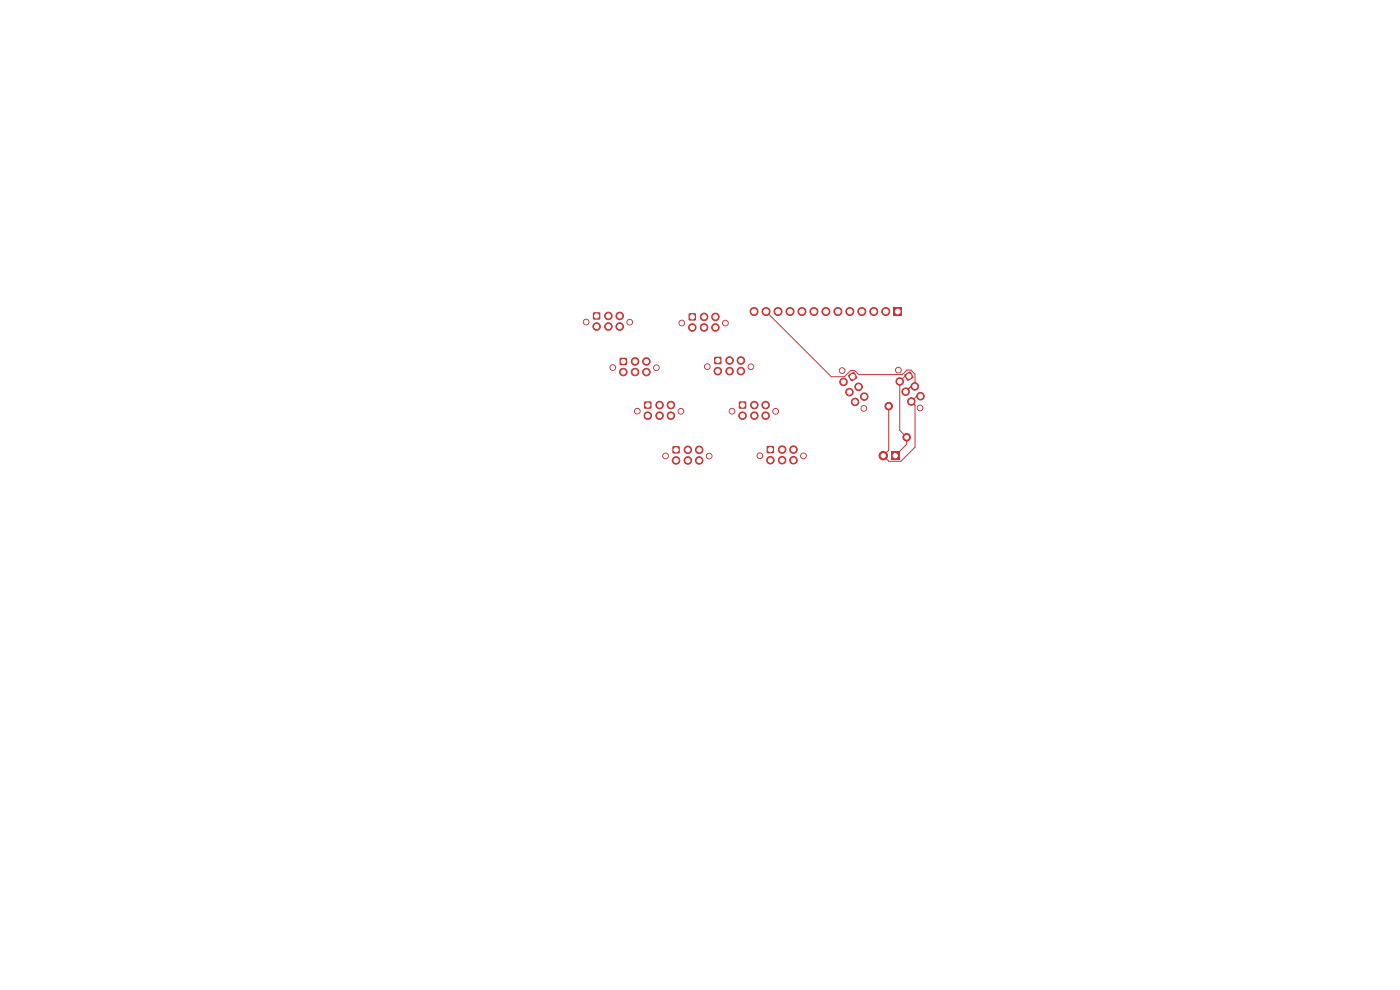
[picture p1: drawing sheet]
<svg xmlns="http://www.w3.org/2000/svg" width="297mm" height="210mm" viewBox="0 0 297 210" stroke-linecap="round" stroke-linejoin="round" font-family="sans-serif">
<g fill="#c83434" stroke="#c83434" stroke-width=".21">
<circle cx="161.2" cy="96.7" r=".6"/>
<circle cx="170.5" cy="96.7" r=".6"/>
</g>
<path d="M162.7 94.7l.2-.1h1.2l.1 .3v1.2l-.3 .1-1.2-.1-.1-.2z" fill="#c83434"/>
<g fill="#c83434" stroke="#c83434" stroke-width=".21">
<circle cx="165.9" cy="95.4" r=".8"/>
<circle cx="168.3" cy="95.4" r=".8"/>
<circle cx="168.3" cy="97.6" r=".8"/>
<circle cx="165.9" cy="97.6" r=".8"/>
<circle cx="163.4" cy="97.6" r=".8"/>
<circle cx="124.3" cy="68.3" r=".6"/>
<circle cx="133.6" cy="68.3" r=".6"/>
</g>
<path d="M125.9 66.3l1.2-.1 .2 .1 .1 1.2-.2 .3h-1.1l-.3-.1v-1.2z" fill="#c83434"/>
<g fill="#c83434" stroke="#c83434" stroke-width=".21">
<circle cx="129.1" cy="67" r=".8"/>
<circle cx="131.5" cy="67" r=".8"/>
<circle cx="131.5" cy="69.3" r=".8"/>
<circle cx="129.1" cy="69.3" r=".8"/>
<circle cx="126.6" cy="69.3" r=".8"/>
<circle cx="178.7" cy="78.6" r=".6"/>
<circle cx="183.3" cy="86.6" r=".6"/>
</g>
<path d="M180 79.5l1.2-.6 .6 1 .1 .3-1.1 .6-.2 .1-.7-1.1z" fill="#c83434"/>
<g fill="#c83434" stroke="#c83434" stroke-width=".21">
<circle cx="182.1" cy="82.1" r=".8"/>
<circle cx="183.3" cy="84.1" r=".8"/>
<circle cx="181.4" cy="85.3" r=".8"/>
<circle cx="180.2" cy="83.2" r=".8"/>
<circle cx="178.9" cy="81" r=".8"/>
</g>
<path d="M189.6 65.2h1.7v1.7h-1.7z" fill="#c83434"/>
<g fill="#c83434" stroke="#c83434" stroke-width=".21">
<circle cx="187.9" cy="66.1" r=".85"/>
<circle cx="185.4" cy="66.1" r=".85"/>
<circle cx="182.8" cy="66.1" r=".85"/>
<circle cx="180.3" cy="66.1" r=".85"/>
<circle cx="177.8" cy="66.1" r=".85"/>
<circle cx="175.2" cy="66.1" r=".85"/>
<circle cx="172.7" cy="66.1" r=".85"/>
<circle cx="170.1" cy="66.1" r=".85"/>
<circle cx="167.6" cy="66.1" r=".85"/>
<circle cx="165.1" cy="66.1" r=".85"/>
<circle cx="162.5" cy="66.1" r=".85"/>
<circle cx="160" cy="66.1" r=".85"/>
<circle cx="155.3" cy="87.2" r=".6"/>
<circle cx="164.5" cy="87.2" r=".6"/>
</g>
<path d="M156.8 85.2l.2-.1 1.2 .1 .1 .2v1.2l-.3 .1h-1.2l-.1-.3z" fill="#c83434"/>
<g fill="#c83434" stroke="#c83434" stroke-width=".21">
<circle cx="160" cy="85.9" r=".8"/>
<circle cx="162.4" cy="85.9" r=".8"/>
<circle cx="162.4" cy="88.2" r=".8"/>
<circle cx="160" cy="88.2" r=".8"/>
<circle cx="157.5" cy="88.2" r=".8"/>
<circle cx="150" cy="77.8" r=".6"/>
<circle cx="159.3" cy="77.8" r=".6"/>
</g>
<path d="M151.6 75.7h1.2l.2 .1 .1 1.2-.1 .2-1.2 .1-.3-.1v-1.2z" fill="#c83434"/>
<g fill="#c83434" stroke="#c83434" stroke-width=".21">
<circle cx="154.8" cy="76.5" r=".8"/>
<circle cx="157.2" cy="76.5" r=".8"/>
<circle cx="157.2" cy="78.7" r=".8"/>
<circle cx="154.8" cy="78.7" r=".8"/>
<circle cx="152.3" cy="78.7" r=".8"/>
<circle cx="141.2" cy="96.7" r=".6"/>
<circle cx="150.5" cy="96.7" r=".6"/>
</g>
<path d="M142.7 94.7l.2-.1 1.2 .1 .1 .2v1.2l-.3 .1h-1.2l-.1-.3z" fill="#c83434"/>
<g fill="#c83434" stroke="#c83434" stroke-width=".21">
<circle cx="145.9" cy="95.4" r=".8"/>
<circle cx="148.3" cy="95.4" r=".8"/>
<circle cx="148.3" cy="97.7" r=".8"/>
<circle cx="145.9" cy="97.7" r=".8"/>
<circle cx="143.4" cy="97.7" r=".8"/>
<circle cx="135.2" cy="87.2" r=".6"/>
<circle cx="144.4" cy="87.2" r=".6"/>
</g>
<path d="M136.7 85.2l.2-.1 1.2 .1 .1 .2v1.2l-.3 .1h-1.2l-.1-.3z" fill="#c83434"/>
<g fill="#c83434" stroke="#c83434" stroke-width=".21">
<circle cx="139.9" cy="85.9" r=".8"/>
<circle cx="142.3" cy="85.9" r=".8"/>
<circle cx="142.3" cy="88.2" r=".8"/>
<circle cx="139.9" cy="88.2" r=".8"/>
<circle cx="137.4" cy="88.2" r=".8"/>
<circle cx="144.6" cy="68.5" r=".6"/>
<circle cx="153.9" cy="68.5" r=".6"/>
</g>
<path d="M146.1 66.5l.3-.1 1.1 .1 .2 .2-.1 1.2-.2 .1h-1.2l-.1-.3z" fill="#c83434"/>
<g fill="#c83434" stroke="#c83434" stroke-width=".21">
<circle cx="149.4" cy="67.2" r=".8"/>
<circle cx="151.8" cy="67.2" r=".8"/>
<circle cx="151.8" cy="69.5" r=".8"/>
<circle cx="149.4" cy="69.5" r=".8"/>
<circle cx="146.9" cy="69.5" r=".8"/>
<circle cx="190.6" cy="78.5" r=".6"/>
<circle cx="195.2" cy="86.5" r=".6"/>
</g>
<path d="M191.9 79.4l1.2-.6 .7 1v.3l-1 .6-.3 .1-.6-1z" fill="#c83434"/>
<g fill="#c83434" stroke="#c83434" stroke-width=".21">
<circle cx="194.1" cy="82" r=".8"/>
<circle cx="195.3" cy="84" r=".8"/>
<circle cx="193.3" cy="85.2" r=".8"/>
<circle cx="192.1" cy="83.1" r=".8"/>
<circle cx="190.9" cy="80.9" r=".8"/>
</g>
<path d="M189 95.8h1.8v1.8h-1.8z" fill="#c83434"/>
<g fill="#c83434" stroke="#c83434" stroke-width=".21">
<circle cx="187.4" cy="96.7" r=".9"/>
<circle cx="192.3" cy="92.8" r=".8"/>
<circle cx="188.5" cy="86.2" r=".8"/>
<circle cx="130" cy="78" r=".6"/>
<circle cx="139.2" cy="78" r=".6"/>
</g>
<path d="M131.5 75.9h1.2l.3 .1v1.2l-.1 .2-1.2 .1-.2-.1-.1-1.2z" fill="#c83434"/>
<g fill="#c83434" stroke="#c83434" stroke-width=".21">
<circle cx="134.7" cy="76.7" r=".8"/>
<circle cx="137.1" cy="76.7" r=".8"/>
<circle cx="137.1" cy="78.9" r=".8"/>
<circle cx="134.7" cy="78.9" r=".8"/>
<circle cx="132.2" cy="78.9" r=".8"/>
</g>
<path d="M162.5 66.1l13.8 13.8h2.8l1.4-1.3h.8l.9 .9h9.2l1-1h.9l.8 .9v1.7l-2 2M192.8 79.8h-.8l-1.1 1.1v10.4l1.4 1.5v1.4l-2.4 2.5M193.2 82h.9M195.3 84h-.9l-1.1 1.2 .8 .8v8.9l-3 3h-2.5l-1.2-1.2 1.1-1.2v-9.3" fill="none" stroke="#c83434" stroke-width=".21"/>
<g fill="#fff" stroke="#fff" stroke-width=".21">
<circle cx="161.2" cy="96.7" r=".4"/>
<circle cx="170.4" cy="96.7" r=".4"/>
<circle cx="163.4" cy="95.4" r=".45"/>
<circle cx="165.9" cy="95.4" r=".45"/>
<circle cx="168.3" cy="95.4" r=".45"/>
<circle cx="168.3" cy="97.6" r=".45"/>
<circle cx="165.9" cy="97.6" r=".45"/>
<circle cx="163.4" cy="97.6" r=".45"/>
<circle cx="124.3" cy="68.3" r=".4"/>
<circle cx="133.6" cy="68.3" r=".4"/>
<circle cx="126.6" cy="67" r=".45"/>
<circle cx="129.1" cy="67" r=".45"/>
<circle cx="131.5" cy="67" r=".45"/>
<circle cx="131.5" cy="69.3" r=".45"/>
<circle cx="129.1" cy="69.3" r=".45"/>
<circle cx="126.6" cy="69.3" r=".45"/>
<circle cx="178.7" cy="78.6" r=".4"/>
<circle cx="183.3" cy="86.6" r=".4"/>
<circle cx="180.9" cy="79.9" r=".45"/>
<circle cx="182.1" cy="82.1" r=".45"/>
<circle cx="183.3" cy="84.1" r=".45"/>
<circle cx="181.4" cy="85.3" r=".45"/>
<circle cx="180.2" cy="83.2" r=".45"/>
<circle cx="178.9" cy="81" r=".45"/>
<circle cx="190.5" cy="66.1" r=".5"/>
<circle cx="187.9" cy="66.1" r=".5"/>
<circle cx="185.4" cy="66.1" r=".5"/>
<circle cx="182.8" cy="66.1" r=".5"/>
<circle cx="180.3" cy="66.1" r=".5"/>
<circle cx="177.8" cy="66.1" r=".5"/>
<circle cx="175.2" cy="66.1" r=".5"/>
<circle cx="172.7" cy="66.1" r=".5"/>
<circle cx="170.1" cy="66.1" r=".5"/>
<circle cx="167.6" cy="66.1" r=".5"/>
<circle cx="165.1" cy="66.1" r=".5"/>
<circle cx="162.5" cy="66.1" r=".5"/>
<circle cx="160" cy="66.1" r=".5"/>
<circle cx="155.3" cy="87.2" r=".4"/>
<circle cx="164.6" cy="87.3" r=".4"/>
<circle cx="157.5" cy="85.9" r=".45"/>
<circle cx="160" cy="85.9" r=".45"/>
<circle cx="162.4" cy="85.9" r=".45"/>
<circle cx="162.4" cy="88.2" r=".45"/>
<circle cx="160" cy="88.2" r=".45"/>
<circle cx="157.5" cy="88.2" r=".45"/>
<circle cx="150" cy="77.8" r=".4"/>
<circle cx="159.3" cy="77.8" r=".4"/>
<circle cx="152.3" cy="76.5" r=".45"/>
<circle cx="154.8" cy="76.5" r=".45"/>
<circle cx="157.2" cy="76.5" r=".45"/>
<circle cx="157.2" cy="78.7" r=".45"/>
<circle cx="154.8" cy="78.7" r=".45"/>
<circle cx="152.3" cy="78.7" r=".45"/>
<circle cx="141.2" cy="96.7" r=".4"/>
<circle cx="150.4" cy="96.8" r=".4"/>
<circle cx="143.4" cy="95.4" r=".45"/>
<circle cx="145.9" cy="95.4" r=".45"/>
<circle cx="148.3" cy="95.4" r=".45"/>
<circle cx="148.3" cy="97.7" r=".45"/>
<circle cx="145.9" cy="97.7" r=".45"/>
<circle cx="143.4" cy="97.7" r=".45"/>
<circle cx="135.2" cy="87.2" r=".4"/>
<circle cx="144.5" cy="87.3" r=".4"/>
<circle cx="137.4" cy="85.9" r=".45"/>
<circle cx="139.9" cy="85.9" r=".45"/>
<circle cx="142.3" cy="85.9" r=".45"/>
<circle cx="142.3" cy="88.2" r=".45"/>
<circle cx="139.9" cy="88.2" r=".45"/>
<circle cx="137.4" cy="88.2" r=".45"/>
<circle cx="144.6" cy="68.5" r=".4"/>
<circle cx="153.9" cy="68.5" r=".4"/>
<circle cx="146.9" cy="67.2" r=".45"/>
<circle cx="149.4" cy="67.2" r=".45"/>
<circle cx="151.8" cy="67.2" r=".45"/>
<circle cx="151.8" cy="69.5" r=".45"/>
<circle cx="149.4" cy="69.5" r=".45"/>
<circle cx="146.9" cy="69.5" r=".45"/>
<circle cx="190.6" cy="78.5" r=".4"/>
<circle cx="195.2" cy="86.5" r=".4"/>
<circle cx="192.8" cy="79.8" r=".45"/>
<circle cx="194.1" cy="82" r=".45"/>
<circle cx="195.3" cy="84" r=".45"/>
<circle cx="193.3" cy="85.2" r=".45"/>
<circle cx="192.1" cy="83.1" r=".45"/>
<circle cx="190.9" cy="80.9" r=".45"/>
<circle cx="189.9" cy="96.7" r=".45"/>
<circle cx="187.4" cy="96.7" r=".45"/>
<circle cx="192.3" cy="92.8" r=".4"/>
<circle cx="188.5" cy="86.2" r=".4"/>
<circle cx="130" cy="78" r=".4"/>
<circle cx="139.3" cy="78" r=".4"/>
<circle cx="132.2" cy="76.7" r=".45"/>
<circle cx="134.7" cy="76.7" r=".45"/>
<circle cx="137.1" cy="76.7" r=".45"/>
<circle cx="137.1" cy="78.9" r=".45"/>
<circle cx="134.7" cy="78.9" r=".45"/>
<circle cx="132.2" cy="78.9" r=".45"/>
</g>
</svg>
